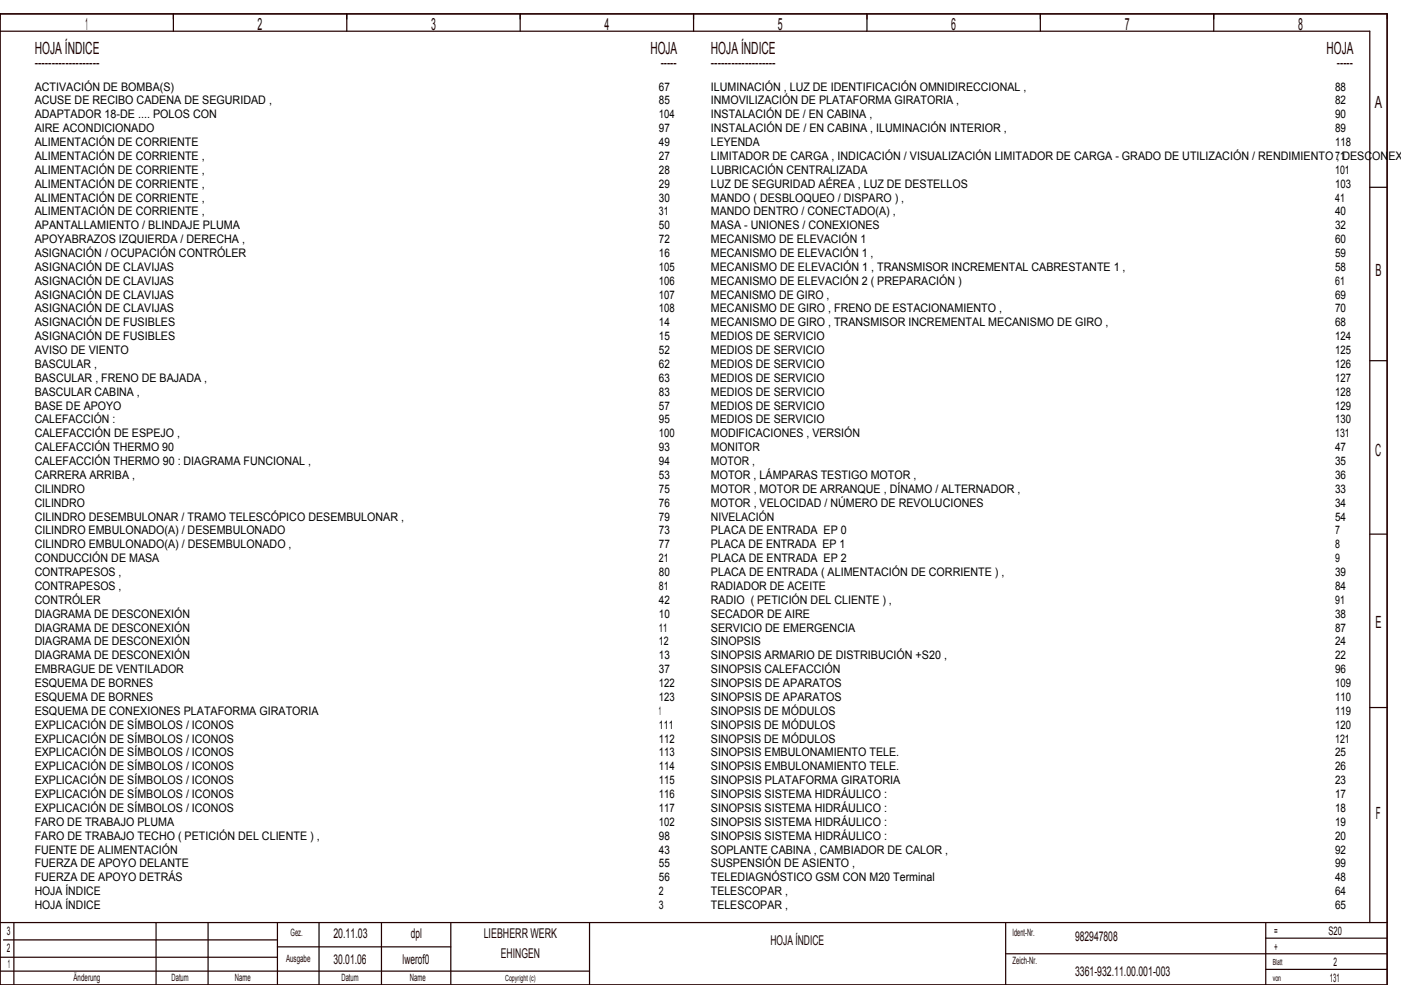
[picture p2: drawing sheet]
<svg xmlns="http://www.w3.org/2000/svg" width="404mm" height="284mm" viewBox="0 0 404 284" stroke-linecap="round" stroke-linejoin="round" font-family="sans-serif">
<defs><g id="words">
<g font-size="4.8" fill="#240000">
<text x="24.6" y="8.6">1</text>
<text x="74.3" y="8.6">2</text>
<text x="124.3" y="8.6">3</text>
<text x="174.3" y="8.6">4</text>
<text x="224.3" y="8.6">5</text>
<text x="274.3" y="8.6">6</text>
<text x="324.3" y="8.6">7</text>
<text x="374.3" y="8.6">8</text>
<text x="10" y="15.6">HOJA ÍNDICE</text>
<text x="187.6" y="15.6">HOJA</text>
<text x="205" y="15.6">HOJA ÍNDICE</text>
<text x="382.6" y="15.6">HOJA</text>
<text x="10" y="19.6">­­­­­­­­­­­­­­­­­­­</text>
<text x="190.5" y="19.6">­­­­­</text>
<text x="205" y="19.6">­­­­­­­­­­­­­­­­­­­</text>
<text x="385.5" y="19.6">­­­­­</text>
<text x="396.5" y="31.1">A</text>
<text x="396.7" y="79.6">B</text>
<text x="396.6" y="131.6">C</text>
<text x="396.7" y="181.1">E</text>
<text x="396.8" y="236.1">F</text>
</g>
<g font-size="3.9" fill="#240000">
<text x="96.1" y="270.3">20.11.03</text>
<text x="118.5" y="270.3">dpl</text>
<text x="139.5" y="270.3">LIEBHERR WERK</text>
<text x="222.2" y="272.3">HOJA ÍNDICE</text>
<text x="310" y="271.3">982947808</text>
<text x="96.2" y="277.8">30.01.06</text>
<text x="116.1" y="277.8">lwerof0</text>
<text x="144.4" y="276.3">EHINGEN</text>
<text x="310" y="281.3">3361­932.11.00.001­003</text>
</g>
<g font-size="3.4">
<text x="10" y="26.1">ACTIVACIÓN DE BOMBA(S)</text>
<text x="190" y="26.1">67</text>
<text x="205" y="26.1">ILUMINACIÓN , LUZ DE IDENTIFICACIÓN OMNIDIRECCIONAL ,</text>
<text x="385" y="26.1">88</text>
<text x="10" y="30.1">ACUSE DE RECIBO CADENA DE SEGURIDAD ,</text>
<text x="10" y="34.1">ADAPTADOR 18­DE .... POLOS CON</text>
<text x="190" y="30.1">85</text>
<text x="190" y="34.1">104</text>
<text x="205" y="30.1">INMOVILIZACIÓN DE PLATAFORMA GIRATORIA ,</text>
<text x="205" y="34.1">INSTALACIÓN DE / EN CABINA ,</text>
<text x="385" y="30.1">82</text>
<text x="385" y="34.1">90</text>
<text x="10" y="38.1">AIRE ACONDICIONADO</text>
<text x="190" y="38.1">97</text>
<text x="205" y="38.1">INSTALACIÓN DE / EN CABINA , ILUMINACIÓN INTERIOR ,</text>
<text x="385" y="38.1">89</text>
<text x="10" y="42.1">ALIMENTACIÓN DE CORRIENTE</text>
<text x="10" y="46.1">ALIMENTACIÓN DE CORRIENTE ,</text>
<text x="190" y="42.1">49</text>
<text x="190" y="46.1">27</text>
<text x="205" y="42.1">LEYENDA</text>
<text x="205" y="46.1">LIMITADOR DE CARGA , INDICACIÓN / VISUALIZACIÓN LIMITADOR DE CARGA ­ GRADO DE UTILIZACIÓN / RENDIMIENTO , DESCONEXI</text>
<text x="385" y="42.1">118</text>
<text x="385" y="46.1">71</text>
<text x="10" y="50.1">ALIMENTACIÓN DE CORRIENTE ,</text>
<text x="190" y="50.1">28</text>
<text x="205" y="50.1">LUBRICACIÓN CENTRALIZADA</text>
<text x="385" y="50.1">101</text>
<text x="10" y="54.1">ALIMENTACIÓN DE CORRIENTE ,</text>
<text x="10" y="58.1">ALIMENTACIÓN DE CORRIENTE ,</text>
<text x="190" y="54.1">29</text>
<text x="190" y="58.1">30</text>
<text x="205" y="54.1">LUZ DE SEGURIDAD AÉREA , LUZ DE DESTELLOS</text>
<text x="205" y="58.1">MANDO ( DESBLOQUEO / DISPARO ) ,</text>
<text x="385" y="54.1">103</text>
<text x="385" y="58.1">41</text>
<text x="10" y="62.1">ALIMENTACIÓN DE CORRIENTE ,</text>
<text x="190" y="62.1">31</text>
<text x="205" y="62.1">MANDO DENTRO / CONECTADO(A) ,</text>
<text x="385" y="62.1">40</text>
<text x="10" y="66.1">APANTALLAMIENTO / BLINDAJE PLUMA</text>
<text x="10" y="70.1">APOYABRAZOS IZQUIERDA / DERECHA ,</text>
<text x="190" y="66.1">50</text>
<text x="190" y="70.1">72</text>
<text x="205" y="66.1">MASA ­ UNIONES / CONEXIONES</text>
<text x="205" y="70.1">MECANISMO DE ELEVACIÓN 1</text>
<text x="385" y="66.1">32</text>
<text x="385" y="70.1">60</text>
<text x="10" y="74.1">ASIGNACIÓN / OCUPACIÓN CONTRÓLER</text>
<text x="190" y="74.1">16</text>
<text x="205" y="74.1">MECANISMO DE ELEVACIÓN 1 ,</text>
<text x="385" y="74.1">59</text>
<text x="10" y="78.1">ASIGNACIÓN DE CLAVIJAS</text>
<text x="10" y="82.1">ASIGNACIÓN DE CLAVIJAS</text>
<text x="190" y="78.1">105</text>
<text x="190" y="82.1">106</text>
<text x="205" y="78.1">MECANISMO DE ELEVACIÓN 1 , TRANSMISOR INCREMENTAL CABRESTANTE 1 ,</text>
<text x="205" y="82.1">MECANISMO DE ELEVACIÓN 2 ( PREPARACIÓN )</text>
<text x="385" y="78.1">58</text>
<text x="385" y="82.1">61</text>
<text x="10" y="86.1">ASIGNACIÓN DE CLAVIJAS</text>
<text x="190" y="86.1">107</text>
<text x="205" y="86.1">MECANISMO DE GIRO ,</text>
<text x="385" y="86.1">69</text>
<text x="10" y="90.1">ASIGNACIÓN DE CLAVIJAS</text>
<text x="10" y="94.1">ASIGNACIÓN DE FUSIBLES</text>
<text x="190" y="90.1">108</text>
<text x="190" y="94.1">14</text>
<text x="205" y="90.1">MECANISMO DE GIRO , FRENO DE ESTACIONAMIENTO ,</text>
<text x="205" y="94.1">MECANISMO DE GIRO , TRANSMISOR INCREMENTAL MECANISMO DE GIRO ,</text>
<text x="385" y="90.1">70</text>
<text x="385" y="94.1">68</text>
<text x="10" y="98.1">ASIGNACIÓN DE FUSIBLES</text>
<text x="190" y="98.1">15</text>
<text x="205" y="98.1">MEDIOS DE SERVICIO</text>
<text x="385" y="98.1">124</text>
<text x="10" y="102.1">AVISO DE VIENTO</text>
<text x="10" y="106.1">BASCULAR ,</text>
<text x="190" y="102.1">52</text>
<text x="190" y="106.1">62</text>
<text x="205" y="102.1">MEDIOS DE SERVICIO</text>
<text x="205" y="106.1">MEDIOS DE SERVICIO</text>
<text x="385" y="102.1">125</text>
<text x="385" y="106.1">126</text>
<text x="10" y="110.1">BASCULAR , FRENO DE BAJADA ,</text>
<text x="190" y="110.1">63</text>
<text x="205" y="110.1">MEDIOS DE SERVICIO</text>
<text x="385" y="110.1">127</text>
<text x="10" y="114.1">BASCULAR CABINA ,</text>
<text x="10" y="118.1">BASE DE APOYO</text>
<text x="190" y="114.1">83</text>
<text x="190" y="118.1">57</text>
<text x="205" y="114.1">MEDIOS DE SERVICIO</text>
<text x="205" y="118.1">MEDIOS DE SERVICIO</text>
<text x="385" y="114.1">128</text>
<text x="385" y="118.1">129</text>
<text x="10" y="122.1">CALEFACCIÓN :</text>
<text x="190" y="122.1">95</text>
<text x="205" y="122.1">MEDIOS DE SERVICIO</text>
<text x="385" y="122.1">130</text>
<text x="10" y="126.1">CALEFACCIÓN DE ESPEJO ,</text>
<text x="10" y="130.1">CALEFACCIÓN THERMO 90</text>
<text x="190" y="126.1">100</text>
<text x="190" y="130.1">93</text>
<text x="205" y="126.1">MODIFICACIONES , VERSIÓN</text>
<text x="205" y="130.1">MONITOR</text>
<text x="385" y="126.1">131</text>
<text x="385" y="130.1">47</text>
<text x="10" y="134.1">CALEFACCIÓN THERMO 90 : DIAGRAMA FUNCIONAL ,</text>
<text x="190" y="134.1">94</text>
<text x="205" y="134.1">MOTOR ,</text>
<text x="385" y="134.1">35</text>
<text x="10" y="138.1">CARRERA ARRIBA ,</text>
<text x="10" y="142.1">CILINDRO</text>
<text x="190" y="138.1">53</text>
<text x="190" y="142.1">75</text>
<text x="205" y="138.1">MOTOR , LÁMPARAS TESTIGO MOTOR ,</text>
<text x="205" y="142.1">MOTOR , MOTOR DE ARRANQUE , DÍNAMO / ALTERNADOR ,</text>
<text x="385" y="138.1">36</text>
<text x="385" y="142.1">33</text>
<text x="10" y="146.1">CILINDRO</text>
<text x="190" y="146.1">76</text>
<text x="205" y="146.1">MOTOR , VELOCIDAD / NÚMERO DE REVOLUCIONES</text>
<text x="385" y="146.1">34</text>
<text x="10" y="150.1">CILINDRO DESEMBULONAR / TRAMO TELESCÓPICO DESEMBULONAR ,</text>
<text x="10" y="154.1">CILINDRO EMBULONADO(A) / DESEMBULONADO</text>
<text x="190" y="150.1">79</text>
<text x="190" y="154.1">73</text>
<text x="205" y="150.1">NIVELACIÓN</text>
<text x="205" y="154.1">PLACA DE ENTRADA EP 0</text>
<text x="385" y="150.1">54</text>
<text x="385" y="154.1">7</text>
<text x="10" y="158.1">CILINDRO EMBULONADO(A) / DESEMBULONADO ,</text>
<text x="190" y="158.1">77</text>
<text x="205" y="158.1">PLACA DE ENTRADA EP 1</text>
<text x="385" y="158.1">8</text>
<text x="10" y="162.1">CONDUCCIÓN DE MASA</text>
<text x="10" y="166.1">CONTRAPESOS ,</text>
<text x="190" y="162.1">21</text>
<text x="190" y="166.1">80</text>
<text x="205" y="162.1">PLACA DE ENTRADA EP 2</text>
<text x="205" y="166.1">PLACA DE ENTRADA ( ALIMENTACIÓN DE CORRIENTE ) ,</text>
<text x="385" y="162.1">9</text>
<text x="385" y="166.1">39</text>
<text x="10" y="170.1">CONTRAPESOS ,</text>
<text x="190" y="170.1">81</text>
<text x="205" y="170.1">RADIADOR DE ACEITE</text>
<text x="385" y="170.1">84</text>
<text x="10" y="174.1">CONTRÓLER</text>
<text x="10" y="178.1">DIAGRAMA DE DESCONEXIÓN</text>
<text x="190" y="174.1">42</text>
<text x="190" y="178.1">10</text>
<text x="205" y="174.1">RADIO ( PETICIÓN DEL CLIENTE ) ,</text>
<text x="205" y="178.1">SECADOR DE AIRE</text>
<text x="385" y="174.1">91</text>
<text x="385" y="178.1">38</text>
<text x="10" y="182.1">DIAGRAMA DE DESCONEXIÓN</text>
<text x="190" y="182.1">11</text>
<text x="205" y="182.1">SERVICIO DE EMERGENCIA</text>
<text x="385" y="182.1">87</text>
<text x="10" y="186.1">DIAGRAMA DE DESCONEXIÓN</text>
<text x="10" y="190.1">DIAGRAMA DE DESCONEXIÓN</text>
<text x="190" y="186.1">12</text>
<text x="190" y="190.1">13</text>
<text x="205" y="186.1">SINOPSIS</text>
<text x="205" y="190.1">SINOPSIS ARMARIO DE DISTRIBUCIÓN +S20 ,</text>
<text x="385" y="186.1">24</text>
<text x="385" y="190.1">22</text>
<text x="10" y="194.1">EMBRAGUE DE VENTILADOR</text>
<text x="190" y="194.1">37</text>
<text x="205" y="194.1">SINOPSIS CALEFACCIÓN</text>
<text x="385" y="194.1">96</text>
<text x="10" y="198.1">ESQUEMA DE BORNES</text>
<text x="10" y="202.1">ESQUEMA DE BORNES</text>
<text x="190" y="198.1">122</text>
<text x="190" y="202.1">123</text>
<text x="205" y="198.1">SINOPSIS DE APARATOS</text>
<text x="205" y="202.1">SINOPSIS DE APARATOS</text>
<text x="385" y="198.1">109</text>
<text x="385" y="202.1">110</text>
<text x="10" y="206.1">ESQUEMA DE CONEXIONES PLATAFORMA GIRATORIA</text>
<text x="190" y="206.1">1</text>
<text x="205" y="206.1">SINOPSIS DE MÓDULOS</text>
<text x="385" y="206.1">119</text>
<text x="10" y="210.1">EXPLICACIÓN DE SÍMBOLOS / ICONOS</text>
<text x="10" y="214.1">EXPLICACIÓN DE SÍMBOLOS / ICONOS</text>
<text x="190" y="210.1">111</text>
<text x="190" y="214.1">112</text>
<text x="205" y="210.1">SINOPSIS DE MÓDULOS</text>
<text x="205" y="214.1">SINOPSIS DE MÓDULOS</text>
<text x="385" y="210.1">120</text>
<text x="385" y="214.1">121</text>
<text x="10" y="218.1">EXPLICACIÓN DE SÍMBOLOS / ICONOS</text>
<text x="190" y="218.1">113</text>
<text x="205" y="218.1">SINOPSIS EMBULONAMIENTO TELE.</text>
<text x="385" y="218.1">25</text>
<text x="10" y="222.1">EXPLICACIÓN DE SÍMBOLOS / ICONOS</text>
<text x="10" y="226.1">EXPLICACIÓN DE SÍMBOLOS / ICONOS</text>
<text x="190" y="222.1">114</text>
<text x="190" y="226.1">115</text>
<text x="205" y="222.1">SINOPSIS EMBULONAMIENTO TELE.</text>
<text x="205" y="226.1">SINOPSIS PLATAFORMA GIRATORIA</text>
<text x="385" y="222.1">26</text>
<text x="385" y="226.1">23</text>
<text x="10" y="230.1">EXPLICACIÓN DE SÍMBOLOS / ICONOS</text>
<text x="190" y="230.1">116</text>
<text x="205" y="230.1">SINOPSIS SISTEMA HIDRÁULICO :</text>
<text x="385" y="230.1">17</text>
<text x="10" y="234.1">EXPLICACIÓN DE SÍMBOLOS / ICONOS</text>
<text x="10" y="238.1">FARO DE TRABAJO PLUMA</text>
<text x="190" y="234.1">117</text>
<text x="190" y="238.1">102</text>
<text x="205" y="234.1">SINOPSIS SISTEMA HIDRÁULICO :</text>
<text x="205" y="238.1">SINOPSIS SISTEMA HIDRÁULICO :</text>
<text x="385" y="234.1">18</text>
<text x="385" y="238.1">19</text>
<text x="10" y="242.1">FARO DE TRABAJO TECHO ( PETICIÓN DEL CLIENTE ) ,</text>
<text x="190" y="242.1">98</text>
<text x="205" y="242.1">SINOPSIS SISTEMA HIDRÁULICO :</text>
<text x="385" y="242.1">20</text>
<text x="10" y="246.1">FUENTE DE ALIMENTACIÓN</text>
<text x="10" y="250.1">FUERZA DE APOYO DELANTE</text>
<text x="190" y="246.1">43</text>
<text x="190" y="250.1">55</text>
<text x="205" y="246.1">SOPLANTE CABINA , CAMBIADOR DE CALOR ,</text>
<text x="205" y="250.1">SUSPENSIÓN DE ASIENTO ,</text>
<text x="385" y="246.1">92</text>
<text x="385" y="250.1">99</text>
<text x="10" y="254.1">FUERZA DE APOYO DETRÁS</text>
<text x="190" y="254.1">56</text>
<text x="205" y="254.1">TELEDIAGNÓSTICO GSM CON M20 Terminal</text>
<text x="385" y="254.1">48</text>
<text x="10" y="258.1">HOJA ÍNDICE</text>
<text x="10" y="262.1">HOJA ÍNDICE</text>
<text x="190" y="258.1">2</text>
<text x="190" y="262.1">3</text>
<text x="205" y="258.1">TELESCOPAR ,</text>
<text x="205" y="262.1">TELESCOPAR ,</text>
<text x="385" y="258.1">64</text>
<text x="385" y="262.1">65</text>
</g>
<g font-size="3.4" fill="#240000">
<text x="2" y="269.6">3</text>
<text x="367.5" y="269.6">=</text>
<text x="383.1" y="269.6">S20</text>
<text x="2" y="274.6">2</text>
<text x="367.5" y="274.1">+</text>
<text x="2.2" y="279.1">1</text>
<text x="384.5" y="278.6">2</text>
<text x="383.5" y="283.1">131</text>
</g>
<g font-size="2.9" fill="#240000">
<text x="83.8" y="269.9">Gez.</text>
<text x="292" y="269.9">Ident­Nr.</text>
<text x="82.5" y="277.4">Ausgabe</text>
<text x="292" y="277.9">Zeich­Nr.</text>
<text x="21.2" y="282.9">Änderung</text>
<text x="49.5" y="282.9">Datum</text>
<text x="67.7" y="282.9">Name</text>
<text x="98.5" y="282.9">Datum</text>
<text x="118.2" y="282.9">Name</text>
</g>
<g font-size="2.4" fill="#240000">
<text x="367" y="278.3">Blatt</text>
<text x="145.7" y="282.8">Copyright (c)</text>
<text x="367" y="282.8">von</text>
</g>
</g></defs>
<g fill="none" stroke="#240000" stroke-width=".35">
<path d="M0 4h400v280h-400zM0 9h395v257M50 4v5M100 4v5M150 4v5M200 4v5M250 4v5M300 4v5M350 4v5M395 54h5M395 104h5M395 154h5"/>
<path d="M395 204h5M0 276h80M0 266h400M1 271h79M4 266v18M45 266v18M60 266v18M80 266v18M80 273h50M92 266v18M110 266v18M130 266v18"/>
<path d="M170 266v18M290 266v18M290 275h110M365 266v18M365 279.5h35M365 270.5h35M0 280h170"/>
</g>
<use href="#words"/>
</svg>
